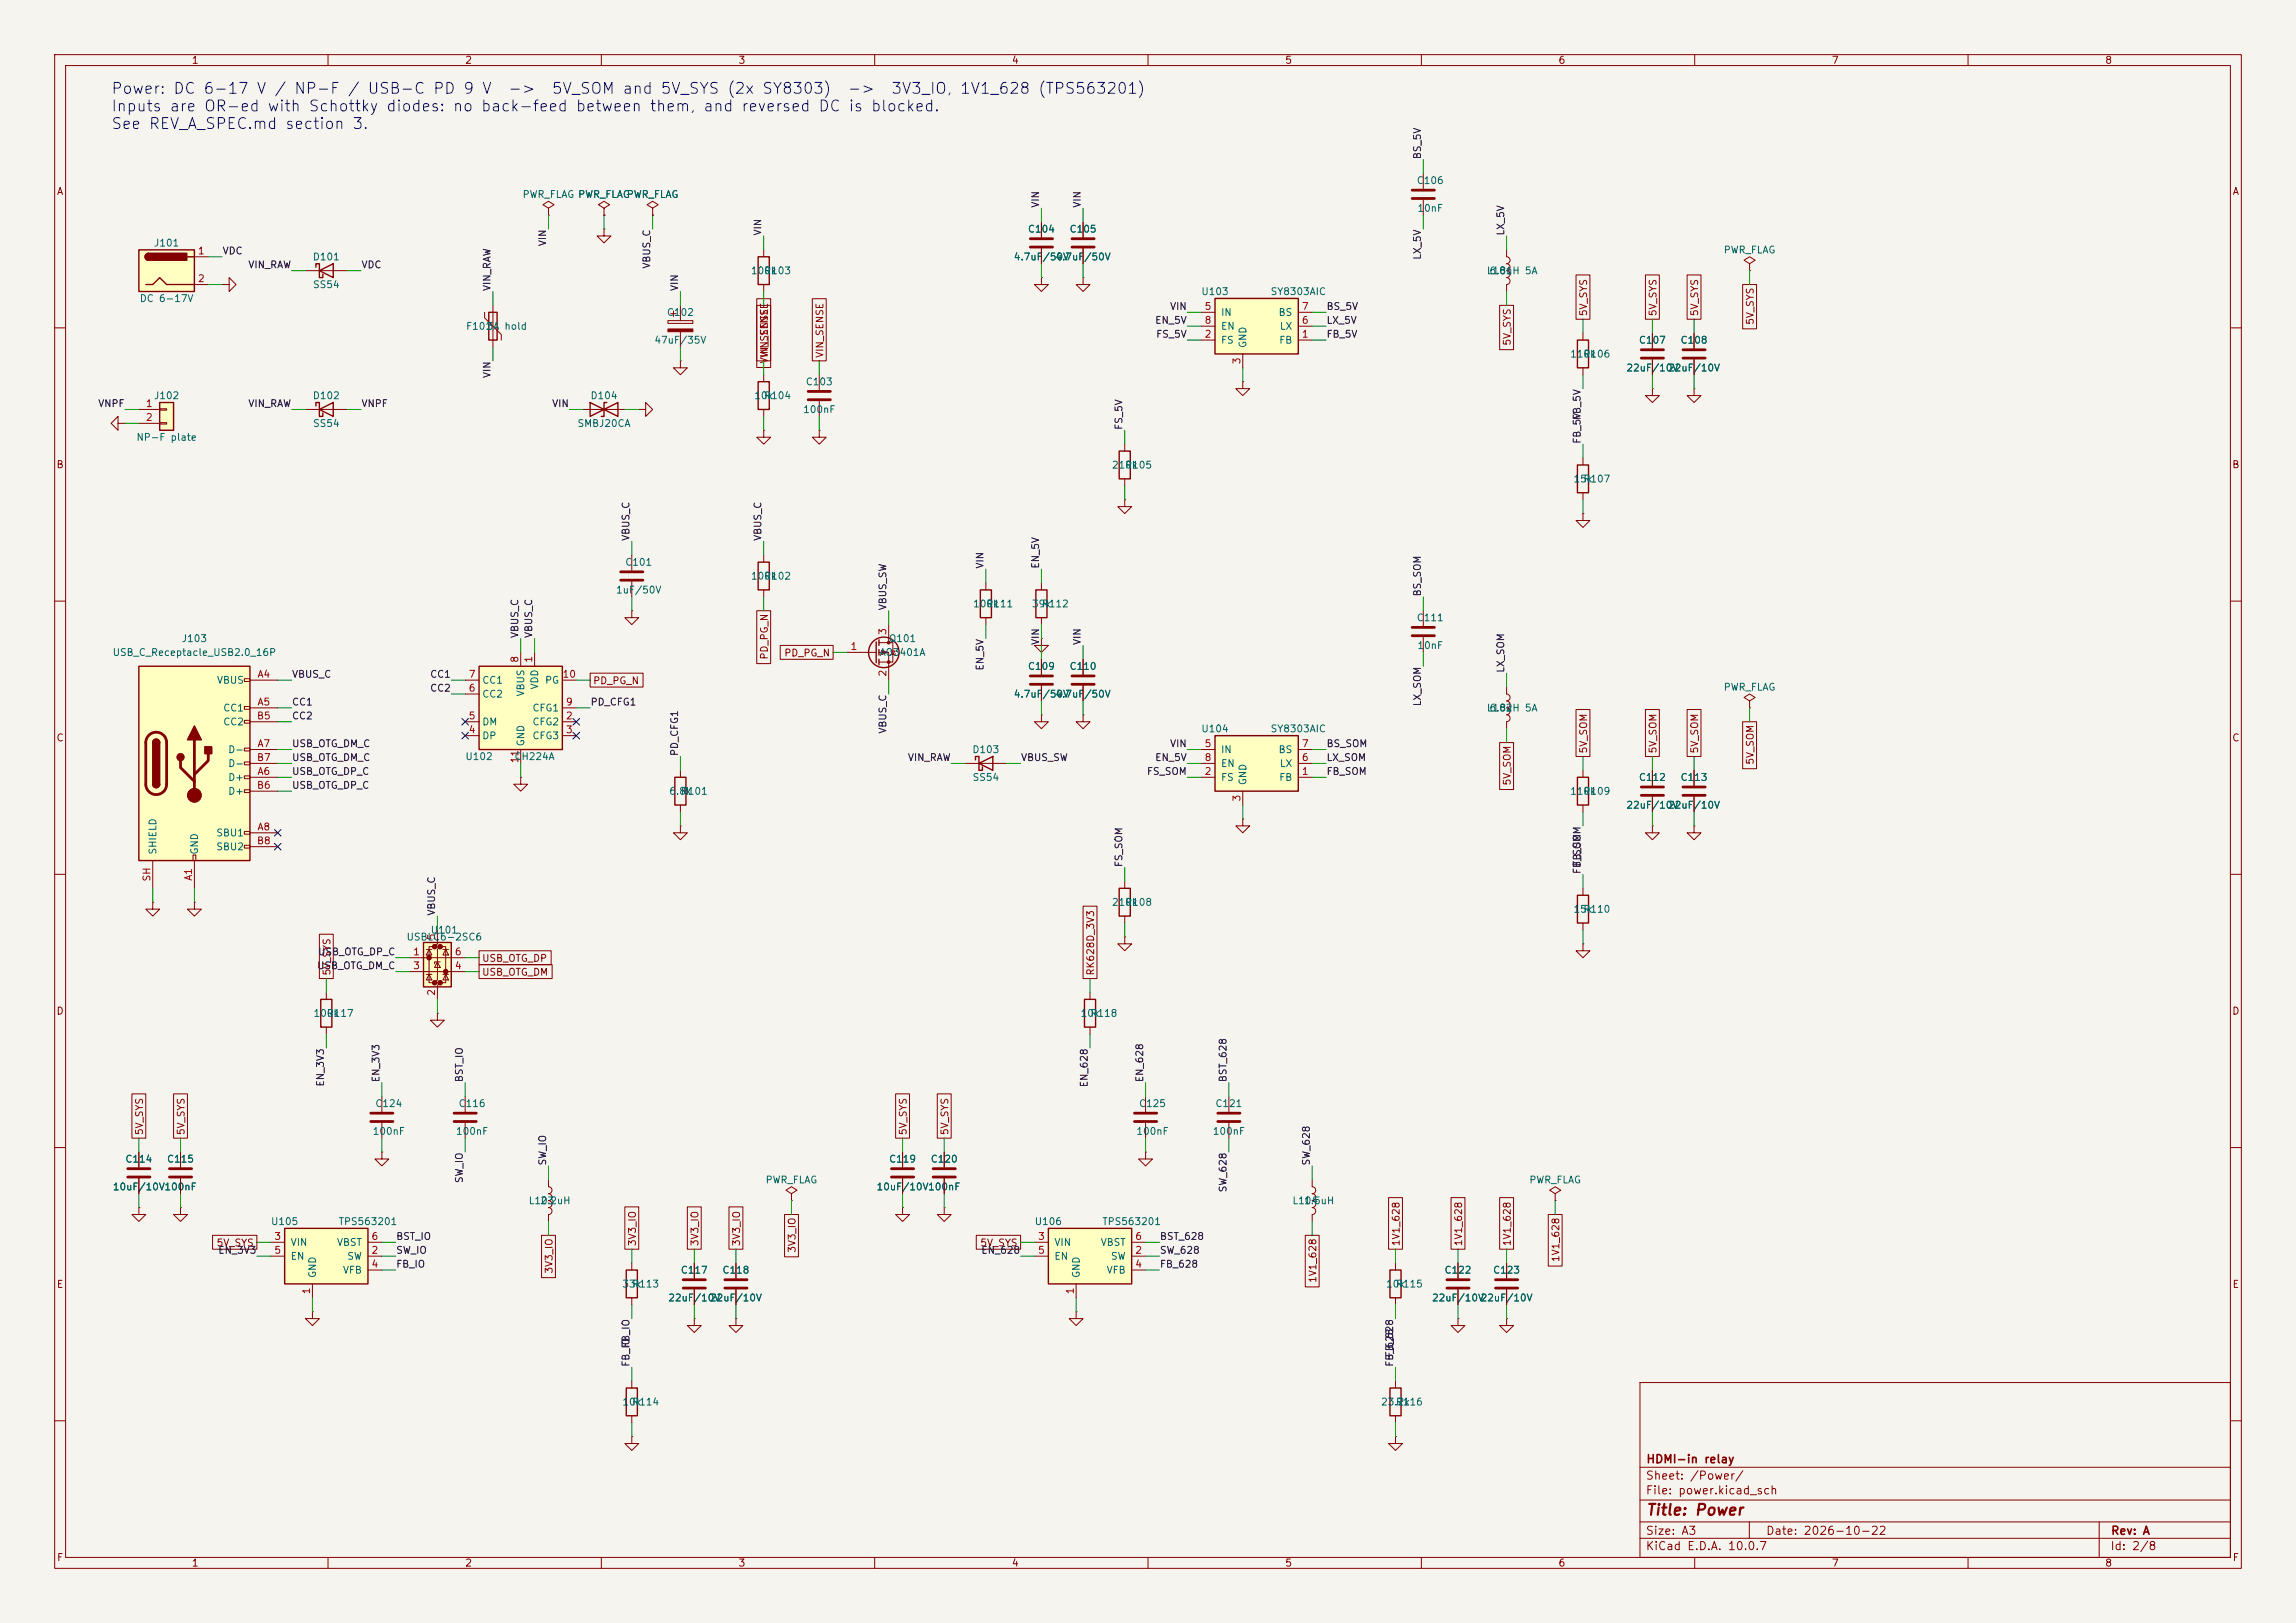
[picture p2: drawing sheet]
<svg xmlns="http://www.w3.org/2000/svg" width="420mm" height="297mm" viewBox="0 0 420 297" stroke-linecap="round" stroke-linejoin="round" font-family="sans-serif">
<defs><g id="words">
<g font-size="2" fill="#0000c2">
<text x="20.2" y="17.7">Power: DC 6-17 V / NP-F / USB-C PD 9 V</text>
<text x="92.8" y="17.7">-&gt;</text>
<text x="100.8" y="17.7">5V_SOM and 5V_SYS (2x SY8303)</text>
<text x="154.9" y="17.7">-&gt;</text>
<text x="162.9" y="17.7">3V3_IO, 1V1_628 (TPS563201)</text>
<text x="20.2" y="20.9">Inputs are OR-ed with Schottky diodes: no back-feed between them, and reversed DC is blocked.</text>
<text x="20.2" y="24.1">See REV_A_SPEC.md section 3.</text>
</g>
<text font-size="2" fill="#840000" x="301" y="277.8">Title: Power</text>
<g font-size="1.5" fill="#840000">
<text x="301" y="268.1">HDMI-in relay</text>
<text x="300.9" y="273.8">File: power.kicad_sch</text>
<text x="300.9" y="271.1">Sheet: /Power/</text>
<text x="300.9" y="281.2">Size: A3</text>
<text x="322.9" y="281.2">Date: 2026-10-22</text>
<text x="386" y="281.2">Rev: A</text>
<text x="300.9" y="284">KiCad E.D.A. 10.0.7</text>
<text x="385.9" y="284">Id: 2/8</text>
</g>
<g font-size="1.3" fill="#840000">
<text x="35" y="12">1</text>
<text x="85" y="12">2</text>
<text x="135" y="12">3</text>
<text x="185" y="12">4</text>
<text x="235" y="12">5</text>
<text x="285" y="12">6</text>
<text x="335" y="12">7</text>
<text x="385" y="12">8</text>
<text x="10.3" y="36">A</text>
<text x="408.3" y="36">A</text>
<text x="290.6" y="58" transform="rotate(-90 290.6 58)">5V_SYS</text>
<text x="303.3" y="58" transform="rotate(-90 303.3 58)">5V_SYS</text>
<text x="310.9" y="58" transform="rotate(-90 310.9 58)">5V_SYS</text>
<text x="321.1" y="59.5" transform="rotate(-90 321.1 59.5)">5V_SYS</text>
<text x="150.9" y="65.6" transform="rotate(-90 150.9 65.6)">VIN_SENSE</text>
<text x="276.6" y="63.4" transform="rotate(-90 276.6 63.4)">5V_SYS</text>
<text x="140.8" y="66.6" transform="rotate(-90 140.8 66.6)">VIN_SENSE</text>
<text x="10.2" y="86">B</text>
<text x="408.2" y="86">B</text>
<text x="108.4" y="125.5">PD_PG_N</text>
<text x="140.8" y="120.8" transform="rotate(-90 140.8 120.8)">PD_PG_N</text>
<text x="143.4" y="120.4">PD_PG_N</text>
<text x="10.2" y="136">C</text>
<text x="290.6" y="138" transform="rotate(-90 290.6 138)">5V_SOM</text>
<text x="303.3" y="138" transform="rotate(-90 303.3 138)">5V_SOM</text>
<text x="310.9" y="138" transform="rotate(-90 310.9 138)">5V_SOM</text>
<text x="408.2" y="136">C</text>
<text x="276.6" y="143.9" transform="rotate(-90 276.6 143.9)">5V_SOM</text>
<text x="321.1" y="140" transform="rotate(-90 321.1 140)">5V_SOM</text>
<text x="60.7" y="178.6" transform="rotate(-90 60.7 178.6)">5V_SYS</text>
<text x="88.1" y="176.3">USB_OTG_DP</text>
<text x="88.1" y="178.9">USB_OTG_DM</text>
<text x="200.4" y="178.6" transform="rotate(-90 200.4 178.6)">RK628D_3V3</text>
<text x="10.2" y="186">D</text>
<text x="408.2" y="186">D</text>
<text x="26.5" y="207.8" transform="rotate(-90 26.5 207.8)">5V_SYS</text>
<text x="34.1" y="207.8" transform="rotate(-90 34.1 207.8)">5V_SYS</text>
<text x="166.2" y="207.8" transform="rotate(-90 166.2 207.8)">5V_SYS</text>
<text x="173.8" y="207.8" transform="rotate(-90 173.8 207.8)">5V_SYS</text>
<text x="39.5" y="228.4">5V_SYS</text>
<text x="101.4" y="233.2" transform="rotate(-90 101.4 233.2)">3V3_IO</text>
<text x="116.6" y="228.2" transform="rotate(-90 116.6 228.2)">3V3_IO</text>
<text x="128.1" y="228.2" transform="rotate(-90 128.1 228.2)">3V3_IO</text>
<text x="135.7" y="228.2" transform="rotate(-90 135.7 228.2)">3V3_IO</text>
<text x="145.8" y="229.4" transform="rotate(-90 145.8 229.4)">3V3_IO</text>
<text x="179.2" y="228.4">5V_SYS</text>
<text x="256.3" y="228.2" transform="rotate(-90 256.3 228.2)">1V1_628</text>
<text x="267.8" y="228.2" transform="rotate(-90 267.8 228.2)">1V1_628</text>
<text x="276.6" y="228.2" transform="rotate(-90 276.6 228.2)">1V1_628</text>
<text x="285.5" y="231.1" transform="rotate(-90 285.5 231.1)">1V1_628</text>
<text x="10.3" y="236">E</text>
<text x="241.1" y="234.9" transform="rotate(-90 241.1 234.9)">1V1_628</text>
<text x="408.3" y="236">E</text>
<text x="10.3" y="286">F</text>
<text x="35" y="287">1</text>
<text x="85" y="287">2</text>
<text x="135" y="287">3</text>
<text x="185" y="287">4</text>
<text x="235" y="287">5</text>
<text x="285" y="287">6</text>
<text x="335" y="287">7</text>
<text x="385" y="287">8</text>
<text x="408.3" y="286">F</text>
</g>
<g font-size="1.3" fill="#0f0f0f">
<text x="260.2" y="29.2" transform="rotate(-90 260.2 29.2)">BS_5V</text>
<text x="190.4" y="38.1" transform="rotate(-90 190.4 38.1)">VIN</text>
<text x="198" y="38.1" transform="rotate(-90 198 38.1)">VIN</text>
<text x="40.6" y="46.9">VDC</text>
<text x="100.2" y="45.2" transform="rotate(-90 100.2 45.2)">VIN</text>
<text x="139.6" y="43.2" transform="rotate(-90 139.6 43.2)">VIN</text>
<text x="260.2" y="47.6" transform="rotate(-90 260.2 47.6)">LX_5V</text>
<text x="275.5" y="43.2" transform="rotate(-90 275.5 43.2)">LX_5V</text>
<text x="45.3" y="49.4">VIN_RAW</text>
<text x="66" y="49.4">VDC</text>
<text x="90" y="53.4" transform="rotate(-90 90 53.4)">VIN_RAW</text>
<text x="119.3" y="49.3" transform="rotate(-90 119.3 49.3)">VBUS_C</text>
<text x="124.3" y="53.4" transform="rotate(-90 124.3 53.4)">VIN</text>
<text x="211.2" y="59.6">EN_5V</text>
<text x="213.9" y="57">VIN</text>
<text x="242.5" y="59.6">LX_5V</text>
<text x="242.5" y="57">BS_5V</text>
<text x="211.4" y="62.1">FS_5V</text>
<text x="242.5" y="62.1">FB_5V</text>
<text x="90" y="69.3" transform="rotate(-90 90 69.3)">VIN</text>
<text x="17.9" y="74.8">VNPF</text>
<text x="45.3" y="74.8">VIN_RAW</text>
<text x="66" y="74.8">VNPF</text>
<text x="100.9" y="74.8">VIN</text>
<text x="289.4" y="77" transform="rotate(-90 289.4 77)">FB_5V</text>
<text x="205.6" y="78.8" transform="rotate(-90 205.6 78.8)">FS_5V</text>
<text x="115.4" y="99.1" transform="rotate(-90 115.4 99.1)">VBUS_C</text>
<text x="139.6" y="99.1" transform="rotate(-90 139.6 99.1)">VBUS_C</text>
<text x="180.2" y="104.2" transform="rotate(-90 180.2 104.2)">VIN</text>
<text x="190.4" y="104.2" transform="rotate(-90 190.4 104.2)">EN_5V</text>
<text x="162.4" y="111.8" transform="rotate(-90 162.4 111.8)">VBUS_SW</text>
<text x="260.2" y="109.2" transform="rotate(-90 260.2 109.2)">BS_SOM</text>
<text x="95.1" y="116.9" transform="rotate(-90 95.1 116.9)">VBUS_C</text>
<text x="97.7" y="116.9" transform="rotate(-90 97.7 116.9)">VBUS_C</text>
<text x="190.4" y="118.1" transform="rotate(-90 190.4 118.1)">VIN</text>
<text x="198" y="118.1" transform="rotate(-90 198 118.1)">VIN</text>
<text x="53.3" y="124.3">VBUS_C</text>
<text x="78.6" y="124.3">CC1</text>
<text x="180.2" y="122.8" transform="rotate(-90 180.2 122.8)">EN_5V</text>
<text x="275.5" y="123.2" transform="rotate(-90 275.5 123.2)">LX_SOM</text>
<text x="53.3" y="132">CC2</text>
<text x="53.3" y="129.4">CC1</text>
<text x="78.6" y="126.9">CC2</text>
<text x="107.9" y="129.4">PD_CFG1</text>
<text x="260.2" y="129.3" transform="rotate(-90 260.2 129.3)">LX_SOM</text>
<text x="53.3" y="137">USB_OTG_DM_C</text>
<text x="162.4" y="134.4" transform="rotate(-90 162.4 134.4)">VBUS_C</text>
<text x="213.9" y="137">VIN</text>
<text x="242.5" y="137">BS_SOM</text>
<text x="53.3" y="139.6">USB_OTG_DM_C</text>
<text x="53.3" y="142.1">USB_OTG_DP_C</text>
<text x="124.3" y="138.5" transform="rotate(-90 124.3 138.5)">PD_CFG1</text>
<text x="166" y="139.6">VIN_RAW</text>
<text x="186.7" y="139.6">VBUS_SW</text>
<text x="209.7" y="142.1">FS_SOM</text>
<text x="211.2" y="139.6">EN_5V</text>
<text x="242.5" y="139.6">LX_SOM</text>
<text x="242.5" y="142.1">FB_SOM</text>
<text x="53.3" y="144.7">USB_OTG_DP_C</text>
<text x="205.6" y="158.8" transform="rotate(-90 205.6 158.8)">FS_SOM</text>
<text x="289.4" y="158.7" transform="rotate(-90 289.4 158.7)">FB_SOM</text>
<text x="79.9" y="167.7" transform="rotate(-90 79.9 167.7)">VBUS_C</text>
<text x="57.9" y="177.7">USB_OTG_DM_C</text>
<text x="58.1" y="175.1">USB_OTG_DP_C</text>
<text x="59.6" y="199" transform="rotate(-90 59.6 199)">EN_3V3</text>
<text x="69.7" y="198.1" transform="rotate(-90 69.7 198.1)">EN_3V3</text>
<text x="85" y="198.1" transform="rotate(-90 85 198.1)">BST_IO</text>
<text x="199.3" y="199.1" transform="rotate(-90 199.3 199.1)">EN_628</text>
<text x="209.4" y="198.1" transform="rotate(-90 209.4 198.1)">EN_628</text>
<text x="224.7" y="198.1" transform="rotate(-90 224.7 198.1)">BST_628</text>
<text x="100.2" y="213.4" transform="rotate(-90 100.2 213.4)">SW_IO</text>
<text x="239.9" y="213.4" transform="rotate(-90 239.9 213.4)">SW_628</text>
<text x="85" y="216.6" transform="rotate(-90 85 216.6)">SW_IO</text>
<text x="224.7" y="218.3" transform="rotate(-90 224.7 218.3)">SW_628</text>
<text x="72.4" y="227.2">BST_IO</text>
<text x="212.1" y="227.2">BST_628</text>
<text x="39.8" y="229.7">EN_3V3</text>
<text x="72.4" y="232.3">FB_IO</text>
<text x="72.4" y="229.7">SW_IO</text>
<text x="179.4" y="229.7">EN_628</text>
<text x="212.1" y="229.7">SW_628</text>
<text x="212.1" y="232.3">FB_628</text>
<text x="115.4" y="246.8" transform="rotate(-90 115.4 246.8)">FB_IO</text>
<text x="255.1" y="250.2" transform="rotate(-90 255.1 250.2)">FB_628</text>
<text x="255.1" y="248.5" transform="rotate(-90 255.1 248.5)">FB_628</text>
</g>
<g font-size="1.3" fill="#006464">
<text x="259" y="34">C106</text>
<text x="95.5" y="36.5">PWR_FLAG PWR_FLAG</text>
<text x="105.6" y="36.5">PWR_FLAG</text>
<text x="114.5" y="36.5">PWR_FLAG</text>
<text x="259.2" y="39.1">10nF</text>
<text x="28.1" y="45.4">J101</text>
<text x="57.1" y="48">D101</text>
<text x="185.3" y="48">4.7uF/50V</text>
<text x="187.9" y="42.9">C104</text>
<text x="192.9" y="48">4.7uF/50V</text>
<text x="195.5" y="42.9">C105</text>
<text x="315.2" y="46.7">PWR_FLAG</text>
<text x="57.1" y="53">SS54</text>
<text x="137.2" y="50.5">100k</text>
<text x="139.7" y="50.5">R103</text>
<text x="271.9" y="50.5">L101</text>
<text x="272.3" y="50.5">6.8uH 5A</text>
<text x="25.5" y="55.6">DC 6-17V</text>
<text x="121.9" y="58.1">C102</text>
<text x="219.6" y="54.3">U103</text>
<text x="223.2" y="58.1">IN</text>
<text x="232.3" y="54.3">SY8303AIC</text>
<text x="233.8" y="58.1">BS</text>
<text x="85.1" y="60.7">F101</text>
<text x="88.9" y="60.7">3A hold</text>
<text x="119.6" y="63.2">47uF/35V</text>
<text x="223.2" y="63.2">FS</text>
<text x="223.2" y="60.7">EN</text>
<text x="228.3" y="63.8" transform="rotate(-90 228.3 63.8)">GND</text>
<text x="233.9" y="63.2">FB</text>
<text x="234" y="60.7">LX</text>
<text x="287.1" y="65.7">110k</text>
<text x="289.5" y="65.7">R106</text>
<text x="299.7" y="63.2">C107</text>
<text x="307.3" y="63.2">C108</text>
<text x="147.3" y="70.8">C103</text>
<text x="297.4" y="68.3">22uF/10V</text>
<text x="305" y="68.3">22uF/10V</text>
<text x="28.1" y="73.4">J102</text>
<text x="57.1" y="73.4">D102</text>
<text x="107.9" y="73.4">D104</text>
<text x="137.8" y="73.4">10k</text>
<text x="139.7" y="73.4">R104</text>
<text x="146.8" y="75.9">100nF</text>
<text x="24.8" y="81">NP-F plate</text>
<text x="57.1" y="78.4">SS54</text>
<text x="105.5" y="78.4">SMBJ20CA</text>
<text x="203.3" y="86.1">210k</text>
<text x="205.7" y="86.1">R105</text>
<text x="287.7" y="88.6">15k</text>
<text x="289.5" y="88.6">R107</text>
<text x="114.3" y="103.8">C101</text>
<text x="137.2" y="106.4">100k</text>
<text x="139.7" y="106.4">R102</text>
<text x="112.6" y="108.9">1uF/50V</text>
<text x="177.9" y="111.5">100k</text>
<text x="180.3" y="111.5">R111</text>
<text x="188.6" y="111.5">39k</text>
<text x="190.5" y="111.5">R112</text>
<text x="259" y="114">C111</text>
<text x="33.1" y="117.8">J103</text>
<text x="162.5" y="117.8">Q101</text>
<text x="259.2" y="119.1">10nF</text>
<text x="20.5" y="120.3">USB_C_Receptacle_USB2.0_16P</text>
<text x="39.6" y="125.4">VBUS</text>
<text x="88.1" y="125.4">CC1</text>
<text x="99.6" y="125.4">PG</text>
<text x="160.8" y="120.3">AO3401A</text>
<text x="187.9" y="122.9">C109</text>
<text x="195.5" y="122.9">C110</text>
<text x="40.7" y="130.5">CC1</text>
<text x="88.1" y="128">CC2</text>
<text x="96.2" y="127.6" transform="rotate(-90 96.2 127.6)">VBUS</text>
<text x="97.3" y="130.5">CFG1</text>
<text x="98.8" y="126.3" transform="rotate(-90 98.8 126.3)">VDD</text>
<text x="185.3" y="128">4.7uF/50V</text>
<text x="192.9" y="128">4.7uF/50V</text>
<text x="271.9" y="130.5">L102</text>
<text x="272.3" y="130.5">6.8uH 5A</text>
<text x="315.2" y="126.7">PWR_FLAG</text>
<text x="40.7" y="133">CC2</text>
<text x="88.1" y="135.6">DP</text>
<text x="88.1" y="133">DM</text>
<text x="96.2" y="136.7" transform="rotate(-90 96.2 136.7)">GND</text>
<text x="97.3" y="133">CFG2</text>
<text x="97.3" y="135.6">CFG3</text>
<text x="219.6" y="134.3">U104</text>
<text x="232.3" y="134.3">SY8303AIC</text>
<text x="41.6" y="143.2">D+</text>
<text x="41.6" y="138.1">D-</text>
<text x="41.6" y="140.7">D-</text>
<text x="85" y="139.4">U102</text>
<text x="94" y="139.4">CH224A</text>
<text x="177.8" y="138.1">D103</text>
<text x="177.8" y="143.2">SS54</text>
<text x="223.2" y="143.2">FS</text>
<text x="223.2" y="138.1">IN</text>
<text x="223.2" y="140.7">EN</text>
<text x="228.3" y="143.8" transform="rotate(-90 228.3 143.8)">GND</text>
<text x="233.8" y="138.1">BS</text>
<text x="233.9" y="143.2">FB</text>
<text x="234" y="140.7">LX</text>
<text x="299.7" y="143.2">C112</text>
<text x="307.3" y="143.2">C113</text>
<text x="41.6" y="145.7">D+</text>
<text x="122.3" y="145.7">6.8k</text>
<text x="124.4" y="145.7">R101</text>
<text x="287.1" y="145.7">110k</text>
<text x="289.5" y="145.7">R109</text>
<text x="297.4" y="148.3">22uF/10V</text>
<text x="305" y="148.3">22uF/10V</text>
<text x="39.5" y="153.4">SBU1</text>
<text x="39.5" y="155.9">SBU2</text>
<text x="28.9" y="156.5" transform="rotate(-90 28.9 156.5)">SHIELD</text>
<text x="36.5" y="156.5" transform="rotate(-90 36.5 156.5)">GND</text>
<text x="203.3" y="166.1">210k</text>
<text x="205.7" y="166.1">R108</text>
<text x="287.7" y="167.3">15k</text>
<text x="289.5" y="167.3">R110</text>
<text x="74.3" y="172.4">USBLC6-2SC6</text>
<text x="78.7" y="171.1">U101</text>
<text x="57.2" y="186.4">100k</text>
<text x="59.7" y="186.4">R117</text>
<text x="197.5" y="186.4">10k</text>
<text x="199.4" y="186.4">R118</text>
<text x="68.5" y="202.9">C124</text>
<text x="83.8" y="202.9">C116</text>
<text x="208.2" y="202.9">C125</text>
<text x="222.2" y="202.9">C121</text>
<text x="68.1" y="208">100nF</text>
<text x="83.3" y="208">100nF</text>
<text x="207.8" y="208">100nF</text>
<text x="221.7" y="208">100nF</text>
<text x="22.8" y="213.1">C114</text>
<text x="30.4" y="213.1">C115</text>
<text x="162.5" y="213.1">C119</text>
<text x="170.1" y="213.1">C120</text>
<text x="20.5" y="218.1">10uF/10V100nF</text>
<text x="96.6" y="220.7">L103</text>
<text x="98.7" y="220.7">2.2uH</text>
<text x="139.9" y="216.9">PWR_FLAG</text>
<text x="160.2" y="218.1">10uF/10V100nF</text>
<text x="236.3" y="220.7">L104</text>
<text x="238.4" y="220.7">1.5uH</text>
<text x="279.6" y="216.9">PWR_FLAG</text>
<text x="49.5" y="224.5">U105</text>
<text x="61.8" y="224.5">TPS563201</text>
<text x="189.2" y="224.5">U106</text>
<text x="201.5" y="224.5">TPS563201</text>
<text x="53.1" y="228.3">VIN</text>
<text x="53.1" y="230.8">EN</text>
<text x="58.1" y="234" transform="rotate(-90 58.1 234)">GND</text>
<text x="61.5" y="228.3">VBST</text>
<text x="62.6" y="233.4">VFB</text>
<text x="63.4" y="230.8">SW</text>
<text x="124.4" y="233.4">C117</text>
<text x="132" y="233.4">C118</text>
<text x="192.8" y="228.3">VIN</text>
<text x="192.8" y="230.8">EN</text>
<text x="197.8" y="234" transform="rotate(-90 197.8 234)">GND</text>
<text x="201.2" y="228.3">VBST</text>
<text x="202.3" y="233.4">VFB</text>
<text x="203.1" y="230.8">SW</text>
<text x="264.1" y="233.4">C122</text>
<text x="273" y="233.4">C123</text>
<text x="113.7" y="235.9">33k</text>
<text x="115.5" y="235.9">R113</text>
<text x="122.1" y="238.5">22uF/10V</text>
<text x="129.7" y="238.5">22uF/10V</text>
<text x="253.4" y="235.9">10k</text>
<text x="255.2" y="235.9">R115</text>
<text x="261.8" y="238.5">22uF/10V</text>
<text x="270.7" y="238.5">22uF/10V</text>
<text x="113.7" y="257.5">10k</text>
<text x="115.5" y="257.5">R114</text>
<text x="252.5" y="257.5">23.2k</text>
<text x="255.2" y="257.5">R116</text>
</g>
<g font-size="1.3" fill="#a90000">
<text x="36.1" y="46.9">1</text>
<text x="36.1" y="51.9">2</text>
<text x="220.2" y="57">5</text>
<text x="220.2" y="59.6">8</text>
<text x="238" y="59.6">6</text>
<text x="238" y="57">7</text>
<text x="220.2" y="62.1">2</text>
<text x="238" y="62.1">1</text>
<text x="227.2" y="66.8" transform="rotate(-90 227.2 66.8)">3</text>
<text x="26.6" y="74.8">1</text>
<text x="26.6" y="77.3">2</text>
<text x="155.5" y="119.2">1</text>
<text x="162.4" y="116.3" transform="rotate(-90 162.4 116.3)">3</text>
<text x="47" y="124.3">A4</text>
<text x="85.6" y="124.3">7</text>
<text x="95.1" y="121.4" transform="rotate(-90 95.1 121.4)">8</text>
<text x="97.7" y="121.4" transform="rotate(-90 97.7 121.4)">1</text>
<text x="102.8" y="124.3">10</text>
<text x="162.4" y="123.9" transform="rotate(-90 162.4 123.9)">2</text>
<text x="46.9" y="131.9">B5</text>
<text x="47" y="129.4">A5</text>
<text x="85.6" y="131.9">5</text>
<text x="85.6" y="126.9">6</text>
<text x="103.4" y="131.9">2</text>
<text x="103.4" y="129.4">9</text>
<text x="47" y="137">A7</text>
<text x="85.6" y="134.5">4</text>
<text x="103.4" y="134.5">3</text>
<text x="220.2" y="137">5</text>
<text x="238" y="137">7</text>
<text x="46.9" y="139.6">B7</text>
<text x="47" y="142.1">A6</text>
<text x="95.1" y="139.8" transform="rotate(-90 95.1 139.8)">11</text>
<text x="220.2" y="142.1">2</text>
<text x="220.2" y="139.6">8</text>
<text x="238" y="142.1">1</text>
<text x="238" y="139.6">6</text>
<text x="46.9" y="144.6">B6</text>
<text x="227.2" y="146.8" transform="rotate(-90 227.2 146.8)">3</text>
<text x="46.9" y="154.8">B8</text>
<text x="47" y="152.3">A8</text>
<text x="27.8" y="161.4" transform="rotate(-90 27.8 161.4)">SH</text>
<text x="35.4" y="161.3" transform="rotate(-90 35.4 161.3)">A1</text>
<text x="79.9" y="172.2" transform="rotate(-90 79.9 172.2)">5</text>
<text x="75.5" y="175.1">1</text>
<text x="75.5" y="177.7">3</text>
<text x="83.1" y="177.7">4</text>
<text x="83.1" y="175.1">6</text>
<text x="79.9" y="182.3" transform="rotate(-90 79.9 182.3)">2</text>
<text x="50.1" y="227.2">3</text>
<text x="67.8" y="227.2">6</text>
<text x="189.8" y="227.2">3</text>
<text x="207.5" y="227.2">6</text>
<text x="50.1" y="229.7">5</text>
<text x="67.8" y="229.7">2</text>
<text x="67.8" y="232.3">4</text>
<text x="189.8" y="229.7">5</text>
<text x="207.5" y="229.7">2</text>
<text x="207.5" y="232.3">4</text>
<text x="57" y="237" transform="rotate(-90 57 237)">1</text>
<text x="196.7" y="237" transform="rotate(-90 196.7 237)">1</text>
</g>
</g></defs>
<path d="M0 0h420v297h-420z" fill="#f5f4ef" stroke="#f5f4ef" stroke-width=".18"/>
<g fill="none" stroke="#840000" stroke-width=".18">
<path d="M10 10h400v277h-400zM12 12h396v273h-396zM60 10v2M110 10v2M160 10v2M210 10v2M260 10v2M310 10v2M360 10v2M320 48.3l1.1-.7-1.1-.6-1 .6 1 .7v1.2M320 49.5h.1M10 60h2"/>
<path d="M408 60h2M10 110h2M260.3 111.8v2.8M260.3 116.6v2.8M408 110h2M275.6 125.7v1.3a.63 .63 0 0 1 .6 .6 .63 .63 0 0 1-.6 .7 .64 .64 0 0 1 .6 .6 .64 .64 0 0 1-.6 .6M275.6 129.5a.63 .63 0 0 1 .6 .7 .63 .63 0 0 1-.6 .6 .64 .64 0 0 1 .6 .6 .64 .64 0 0 1-.6 .7v1.3M10 160h2M408 160h2M10 210h2M408 210h2M266.7 241.3v1.3h1.3l-1.3 1.2-1.3-1.2h1.3"/>
<path d="M266.7 241.3h.1M300 253h108v32h-108zM10 260h2M300 278.5h108M300 274.5h108M300 268.5h108M320 278.5v3M384 278.5v6.5M408 260h2M60 285v2M110 285v2M160 285v2"/>
<path d="M210 285v2M260 285v2M300 281.5h108M310 285v2M360 285v2"/>
</g>
<path d="M258.3 114.8h4.1M258.3 116.3h4.1" fill="none" stroke="#840000" stroke-width=".51"/>
<path d="M25.4 121.9h20.3v35.6h-20.3z" fill="#ffffc2"/>
<g fill="none" stroke="#840000" stroke-width=".18">
<path d="M115.6 111.8v1.2h1.2l-1.2 1.3-1.3-1.3h1.3M115.6 111.8h.1M44.7 124.2h1v.5h-1zM44.7 129.3h1v.5h-1zM44.7 131.8h1v.5h-1zM44.7 136.9h1v.5h-1zM44.7 139.4h1v.6h-1zM45.7 124.5h5.1M45.7 129.5h5.1M45.7 137.2h5.1M45.7 132.1h5.1M45.7 139.7h5.1"/>
<path d="M27.9 157.5v5.1M35.3 156.5h.5v1h-.5zM35.6 157.5v5.1M44.7 142h1v.5h-1zM44.7 144.5h1v.5h-1zM44.7 152.1h1v.6h-1zM44.7 154.7h1v.5h-1zM45.7 142.2h5.1M45.7 152.4h5.1M45.7 144.8h5.1M45.7 154.9h5.1M35.6 165.1v1.3h1.2l-1.2 1.2-1.3-1.2h1.3"/>
<path d="M35.6 165.1h.1"/>
</g>
<path d="M25.4 121.9h20.3v35.6h-20.3zM27.9 135.9a.64 .64 0 0 1 .7-.6 .64 .64 0 0 1 .6 .6M27.9 143.5a.64 .64 0 0 0 .7 .6 .64 .64 0 0 0 .6-.6" fill="none" stroke="#840000" stroke-width=".25"/>
<path d="M27.2 134.6a1.9 1.9 0 0 1 2.1-.5 1.9 1.9 0 0 1 1.2 1.8v7.6a1.91 1.91 0 0 1-1.9 1.9 1.91 1.91 0 0 1-1.9-1.9v-7.8l.1-.6zM33 139.2v1.3l2.6 2.5M35.6 135.4v10.1M38.1 137.9v1.3l-2.5 2.5" fill="none" stroke="#840000" stroke-width=".51"/>
<g fill="#840000" stroke="#840000" stroke-width=".25">
<path d="M27.9 135.9h1.3v7.6h-1.3z"/>
<path d="M28.1 135.4a.64 .64 0 0 1 .7-.1 .64 .64 0 0 1 .4 .6h-1.3z"/>
<path d="M27.9 143.5h1.3a.64 .64 0 0 1-.6 .6 .64 .64 0 0 1-.7-.6z"/>
<path d="M35.6 132.8l1.2 2.6h-2.5z"/>
<path d="M37.5 136.7h1.2v1.2h-1.2z"/>
<circle cx="33" cy="138.6" r=".63"/>
</g>
<circle cx="35.6" cy="145.5" r="1.27" fill="#840000" stroke="#840000" stroke-width=".18"/>
<path d="M87.6 121.9h15.3v15.3h-15.3z" fill="#ffffc2"/>
<path d="M87.6 121.9h15.3v15.3h-15.3z" fill="none" stroke="#840000" stroke-width=".25"/>
<g fill="none" stroke="#840000" stroke-width=".18">
<path d="M95.2 119.4v2.5M97.8 119.4v2.5M115.6 101.6v2.8M115.6 106.4v2.8M85.1 132.1h2.5M85.1 134.6h2.5M85.1 127h2.5M85.1 124.5h2.5M95.2 137.2v2.5M102.9 132.1h2.5M102.9 134.6h2.5M102.9 124.5h2.5"/>
<path d="M102.9 129.5h2.5M190.5 120.7v2.7M190.5 125.5v2.8M95.2 142.2v1.3h1.3l-1.3 1.3-1.2-1.3h1.2M95.2 142.2h.1M27.9 165.1v1.3h1.3l-1.3 1.2-1.2-1.2h1.2M27.9 165.1h.1"/>
</g>
<path d="M113.5 104.6h4.1M113.5 106.2h4.1M188.5 123.7h4M188.5 125.2h4" fill="none" stroke="#840000" stroke-width=".51"/>
<path d="M77.5 172.5h5v8.1h-5z" fill="#ffffc2"/>
<g fill="#840000" stroke="#840000" stroke-width=".51">
<circle cx="78.5" cy="175.3" r=".25"/>
<circle cx="79.5" cy="173.2" r=".25"/>
<circle cx="79.5" cy="179.8" r=".25"/>
<circle cx="80.5" cy="173.2" r=".25"/>
<circle cx="80.5" cy="179.8" r=".25"/>
<circle cx="81.5" cy="177.8" r=".25"/>
</g>
<g fill="none" stroke="#840000" stroke-width=".18">
<path d="M40.6 52.1h1.3v-1.3l1.3 1.3-1.3 1.2v-1.2M40.6 52.1h.1M55.9 49.5h7.6M139.7 45.7v1.3M139.7 52.1v1.2M21.6 77.5v-1.3l-1.3 1.3 1.3 1.2v-1.2h1.3M22.9 77.5h.1M139.7 78.7v1.3h1.3l-1.3 1.3-1.3-1.3h1.3M139.7 78.7h.1M139.7 68.6v1.3M139.7 74.9v1.3M149.9 78.7v1.3h1.2l-1.2 1.3-1.3-1.3h1.3"/>
<path d="M149.9 78.7h.1M149.9 68.6v2.8M149.9 73.4v2.8M180.3 106.7v1.3M180.3 113v1.3M190.5 116.8v1.3h1.3l-1.3 1.3-1.3-1.3h1.3M190.5 116.8h.1M190.5 106.7v1.3M190.5 113v1.3M190.5 130.8v1.3h1.3l-1.3 1.3-1.3-1.3h1.3M190.5 130.8h.1M124.5 151.1v1.3h1.2l-1.2 1.3-1.3-1.3h1.3"/>
<path d="M124.5 151.1h.1M124.5 141v1.2M124.5 147.3v1.3M289.6 141v1.2M289.6 147.3v1.3M302.3 141v2.8M302.3 145.8v2.8M309.9 141v2.8M309.9 145.8v2.8M74.9 175.3h10.2M74.9 177.8h10.2M78 178.3h1"/>
<path d="M78 173.7h1M78.5 173.7l.5 1.1h-1zM78.5 178.3l.5 1h-1zM79.5 173.2h-1v6.6h1M80 170.2v2.5l-.5 .5h1l-.5 .5v5.6l-.5 .5h1l-.5 .5v2.6M80 176l.5 1h-1zM80.5 176h-1v.4M80.5 173.2h1v6.6h-1M81 178.3h1M81 173.7h1M81.5 173.7l.5 1.1h-1zM81.5 178.3l.5 1h-1z"/>
<path d="M289.6 172.7v1.3h1.2l-1.2 1.3-1.3-1.3h1.3M289.6 172.7h.1M289.6 162.6v1.2M289.6 168.9v1.3"/>
</g>
<path d="M57.8 48.9v-.6h.6v2.5h.7v-.6M58.4 49.5l2.6-1.2v2.5zM138.7 47h2v5.1h-2zM138.7 69.9h2v5h-2zM179.3 108h2.1v5h-2.1zM189.5 108h2v5h-2zM123.4 142.2h2.1v5.1h-2.1zM288.5 142.2h2.1v5.1h-2.1zM77.5 172.5h5v8.1h-5zM288.5 163.8h2.1v5.1h-2.1z" fill="none" stroke="#840000" stroke-width=".25"/>
<path d="M147.8 71.6h4.1M147.8 73.2h4.1M300.2 144h4.1M300.2 145.5h4.1M307.8 144h4.1M307.8 145.5h4.1" fill="none" stroke="#840000" stroke-width=".51"/>
<path d="M29.2 73.7h2.5v5h-2.5z" fill="#ffffc2"/>
<g fill="none" stroke="#840000" stroke-width=".25">
<path d="M89.4 57.2h1.5v5h-1.5zM29.2 73.7h2.5v5h-2.5zM57.8 74.3v-.6h.6v2.5h.7v-.6M58.4 74.9l2.6-1.2v2.5zM107.9 73.7v2.5l5.1-2.5v2.5zM111 73.7h-.5v2.5h-.5M204.7 82.6h2.1v5h-2.1zM138.7 102.9h2v5.1h-2zM160.3 117.5v3.8M160.8 117.1v1M160.8 118.9v1M160.8 120.7v1"/>
<path d="M178.4 139.1v-.7h.7v2.6h.6v-.7M179.1 139.7l2.5-1.3v2.6zM114.6 232.4h2v5.1h-2z"/>
<circle cx="161.7" cy="119.4" r="2.79"/>
</g>
<g fill="none" stroke="#840000" stroke-width=".18">
<path d="M100.3 38.1l1-.6-1-.7-1 .7 1 .6v1.3M100.3 39.4h.1M110.5 38.1l1-.6-1-.7-1 .7 1 .6v1.3M110.5 39.4h.1M119.4 38.1l1-.6-1-.7-1 .7 1 .6v1.3M119.4 39.4h.1M88.6 57.2v1l3.1 3v1M90.2 55.9v7.6M110.5 41.9v1.3h1.3l-1.3 1.3-1.3-1.3h1.3M110.5 41.9h.1M122.2 58.7h4.5v.5h-4.5zM122.7 57.4h1"/>
<path d="M123.2 56.9v1M124.5 55.9v2.8M190.5 50.8v1.3h1.3l-1.3 1.2-1.3-1.2h1.3M190.5 50.8h.1M190.5 40.6v2.8M190.5 45.5v2.8M25.4 74.9h3.8M25.4 77.5h3.8M29.2 74.8h1.3v.3h-1.3zM29.2 77.3h1.3v.3h-1.3zM55.9 74.9h7.6M106.7 74.9h7.6"/>
<path d="M116.8 74.9h1.3v-1.2l1.3 1.2-1.3 1.3v-1.3M116.8 74.9h.1M124.5 66v1.3h1.2l-1.2 1.3-1.3-1.3h1.3M124.5 66h.1M124.5 60.7v2.8M205.7 81.3v1.3M205.7 87.6v1.3M139.7 101.6v1.3M139.7 108v1.2M154.9 119.4h5.4M160.8 117.6h2.5v3.6h-2.5M160.8 119.4h1.8v5.1"/>
<path d="M162.6 114.3v3.3M162.9 119.1h.8l-.4 .7zM163.8 119.6l-.1 .2h-.8l-.1 .1M176.5 139.7h7.6M302.3 151.1v1.3h1.2l-1.2 1.3-1.3-1.3h1.3M302.3 151.1h.1M309.9 151.1v1.3h1.2l-1.2 1.3-1.3-1.3h1.3M309.9 151.1h.1M100.3 215.9v1.3a.64 .64 0 0 1 .7 .6 .64 .64 0 0 1-.7 .6 .64 .64 0 0 1 .7 .7 .64 .64 0 0 1-.7 .6M100.3 219.7a.64 .64 0 0 1 .7 .6 .64 .64 0 0 1-.7 .7 .64 .64 0 0 1 .7 .6 .64 .64 0 0 1-.7 .7v1.2M284.5 218.4l1-.6-1-.6-1 .6 1 .6v1.3M284.5 219.7h.1"/>
<path d="M115.6 231.1v1.3M115.6 237.5v1.3M127 231.1v2.8M127 236v2.8M127 241.3v1.3h1.3l-1.3 1.2-1.3-1.2h1.3M127 241.3h.1M134.6 241.3v1.3h1.3l-1.3 1.2-1.3-1.2h1.3M134.6 241.3h.1M115.6 262.9v1.3h1.2l-1.2 1.2-1.3-1.2h1.3M115.6 262.9h.1M255.3 262.9v1.3h1.2l-1.2 1.2-1.3-1.2h1.3M255.3 262.9h.1"/>
</g>
<g fill="#840000" stroke="#840000" stroke-width=".18">
<path d="M161.3 119l1 .4-1 .4z"/>
<path d="M122.2 60.2h4.5v.5h-4.5z"/>
<circle cx="162.6" cy="117.6" r=".25"/>
<circle cx="162.6" cy="121.2" r=".25"/>
</g>
<path d="M188.5 43.7h4M188.5 45.2h4M125 234.2h4M125 235.7h4" fill="none" stroke="#840000" stroke-width=".51"/>
<path d="M25.4 45.7h10.2v7.6h-10.2z" fill="#ffffc2"/>
<path d="M25.4 45.7h10.2v7.6h-10.2zM26.7 52.1h1.2l1.3-1.3 1.3 1.3h5.1M27.2 46.4a.64 .64 0 0 0-.7 .6 .64 .64 0 0 0 .7 .6M34.3 47h1.3M58.7 182.9h2v5.1h-2zM114.6 254h2v5.1h-2zM254.3 254h2v5.1h-2z" fill="none" stroke="#840000" stroke-width=".25"/>
<g fill="#840000" stroke="#840000" stroke-width=".25">
<path d="M26.7 46.5l.5-.1v1.2a.63 .63 0 0 1-.6-.4 .63 .63 0 0 1 .1-.7z"/>
<path d="M27.2 46.4h7v1.2h-7z"/>
</g>
<g fill="none" stroke="#840000" stroke-width=".18">
<path d="M35.6 47h2.5M35.6 52.1h2.5M227.3 69.9v1.2h1.3l-1.3 1.3-1.2-1.3h1.2M227.3 69.9h.1M205.7 91.4v1.3h1.3l-1.3 1.3-1.2-1.3h1.2M205.7 91.4h.1M59.7 181.6v1.3M59.7 188v1.2M69.8 210.8v1.3h1.3l-1.3 1.3-1.2-1.3h1.2M69.8 210.8h.1M69.8 200.7v2.8M69.8 205.5v2.8"/>
<path d="M85.1 200.7v2.8M85.1 205.5v2.8M144.8 218.4l1-.6-1-.6-1 .6 1 .6v1.3M144.8 219.7h.1M134.6 231.1v2.8M134.6 236v2.8M115.6 252.7v1.3M115.6 259.1v1.2M255.3 252.7v1.3M255.3 259.1v1.2"/>
</g>
<path d="M67.8 203.7h4.1M67.8 205.2h4.1M83.1 203.7h4M83.1 205.2h4M132.6 234.2h4.1M132.6 235.7h4.1" fill="none" stroke="#840000" stroke-width=".51"/>
<path d="M222.2 54.6h15.3v10.2h-15.3z" fill="#ffffc2"/>
<path d="M222.2 54.6h15.3v10.2h-15.3zM254.3 232.4h2v5.1h-2z" fill="none" stroke="#840000" stroke-width=".25"/>
<g fill="none" stroke="#840000" stroke-width=".18">
<path d="M198.1 50.8v1.3h1.3l-1.3 1.2-1.3-1.2h1.3M198.1 50.8h.1M198.1 40.6v2.8M198.1 45.5v2.8M219.7 57.2h2.5M219.7 59.7h2.5M237.5 57.2h2.5M237.5 59.7h2.5M219.7 62.2h2.5M227.3 64.8v2.5M237.5 62.2h2.5M320 128.3l1.1-.7-1.1-.6-1 .6 1 .7v1.2"/>
<path d="M320 129.5h.1M80 185.4v1.3h1.3l-1.3 1.3-1.3-1.3h1.3M80 185.4h.1M25.4 210.8v2.8M25.4 215.6v2.8M33 210.8v2.8M33 215.6v2.8M33 221v1.2h1.3l-1.3 1.3-1.3-1.3h1.3M33 221h.1M255.3 231.1v1.3M255.3 237.5v1.3M196.8 240v1.3h1.3l-1.3 1.3-1.2-1.3h1.2"/>
<path d="M196.8 240h.1"/>
</g>
<path d="M196.1 43.7h4.1M196.1 45.2h4.1M23.4 213.9h4M23.4 215.4h4M31 213.9h4.1M31 215.4h4.1" fill="none" stroke="#840000" stroke-width=".51"/>
<path d="M191.8 224.8h15.2v10.1h-15.2z" fill="#ffffc2"/>
<path d="M191.8 224.8h15.2v10.1h-15.2z" fill="none" stroke="#840000" stroke-width=".25"/>
<path d="M260.3 31.8v2.7M260.3 36.6v2.8M240 215.9v1.3a.64 .64 0 0 1 .7 .6 .64 .64 0 0 1-.7 .6 .64 .64 0 0 1 .7 .7 .64 .64 0 0 1-.7 .6M240 219.7a.64 .64 0 0 1 .7 .6 .64 .64 0 0 1-.7 .7 .64 .64 0 0 1 .7 .6 .64 .64 0 0 1-.7 .7v1.2M25.4 221v1.2h1.3l-1.3 1.3-1.3-1.3h1.3M25.4 221h.1M189.2 229.9h2.6M189.2 227.3h2.6M196.8 234.9v2.6M207 229.9h2.5M207 227.3h2.5M207 232.4h2.5" fill="none" stroke="#840000" stroke-width=".18"/>
<path d="M258.3 34.8h4.1M258.3 36.3h4.1" fill="none" stroke="#840000" stroke-width=".51"/>
<path d="M52.1 224.8h15.2v10.1h-15.2z" fill="#ffffc2"/>
<path d="M198.4 182.9h2v5.1h-2zM52.1 224.8h15.2v10.1h-15.2z" fill="none" stroke="#840000" stroke-width=".25"/>
<g fill="none" stroke="#840000" stroke-width=".18">
<path d="M198.1 130.8v1.3h1.3l-1.3 1.3-1.3-1.3h1.3M198.1 130.8h.1M198.1 120.7v2.7M198.1 125.5v2.8M199.4 181.6v1.3M199.4 188v1.2M165.1 210.8v2.8M165.1 215.6v2.8M172.7 210.8v2.8M172.7 215.6v2.8M209.5 210.8v1.3h1.3l-1.3 1.3-1.2-1.3h1.2M209.5 210.8h.1"/>
<path d="M209.5 200.7v2.8M209.5 205.5v2.8M49.5 229.9h2.6M49.5 227.3h2.6M57.1 234.9v2.6M67.3 229.9h2.5M67.3 227.3h2.5M67.3 232.4h2.5M165.1 221v1.2h1.3l-1.3 1.3-1.3-1.3h1.3M165.1 221h.1M172.7 221v1.2h1.3l-1.3 1.3-1.3-1.3h1.3M172.7 221h.1"/>
<path d="M57.1 240v1.3h1.3l-1.3 1.3-1.2-1.3h1.2M57.1 240h.1"/>
</g>
<path d="M196.1 123.7h4.1M196.1 125.2h4.1M163.1 213.9h4M163.1 215.4h4M170.7 213.9h4.1M170.7 215.4h4.1M207.5 203.7h4.1M207.5 205.2h4.1" fill="none" stroke="#840000" stroke-width=".51"/>
<path d="M222.2 134.6h15.3v10.2h-15.3z" fill="#ffffc2"/>
<path d="M288.5 62.2h2.1v5.1h-2.1zM288.5 85.1h2.1v5.1h-2.1zM222.2 134.6h15.3v10.2h-15.3zM204.7 162.6h2.1v5h-2.1z" fill="none" stroke="#840000" stroke-width=".25"/>
<g fill="none" stroke="#840000" stroke-width=".18">
<path d="M110.5 39.4h.1M119.4 39.4h.1M138.4 55.9h2.6v11.4h-2.6zM138.4 54.7h2.6v11.3h-2.6zM148.6 54.7h2.5v11.3h-2.5zM190.5 40.6v2.8M190.5 45.5v2.8M198.1 40.6v2.8M198.1 45.5v2.8M274.3 55.9h2.6v8.1h-2.6zM275.6 45.7v1.3a.63 .63 0 0 1 .6 .6 .63 .63 0 0 1-.6 .7 .64 .64 0 0 1 .6 .6 .64 .64 0 0 1-.6 .6 .64 .64 0 0 1 .6 .7 .64 .64 0 0 1-.6 .6 .64 .64 0 0 1 .6 .6 .64 .64 0 0 1-.6 .7M275.6 52.1v1.2"/>
<path d="M288.3 50.3h2.5v8.1h-2.5zM301 50.3h2.5v8.1h-2.5zM308.6 50.3h2.6v8.1h-2.6zM318.8 52.1h2.5v8.1h-2.5zM289.6 61v1.2M289.6 67.3v1.3M302.3 71.1v1.3h1.2l-1.2 1.3-1.3-1.3h1.3M302.3 71.1h.1M302.3 61v2.8M302.3 65.8v2.8M309.9 71.1v1.3h1.2l-1.2 1.3-1.3-1.3h1.3M309.9 71.1h.1"/>
<path d="M309.9 61v2.8M309.9 65.8v2.8M289.6 94v1.3h1.2l-1.2 1.2-1.3-1.2h1.3M289.6 94h.1M289.6 83.8v1.3M289.6 90.2v1.2M138.4 111.8h2.6v9.6h-2.6zM142.7 118.1h9.7v2.6h-9.7zM107.9 123.2h9.7v2.5h-9.7zM190.5 120.7v2.7M190.5 125.5v2.8M198.1 120.7v2.7"/>
<path d="M198.1 125.5v2.8M219.7 137.2h2.5M219.7 139.7h2.5M237.5 137.2h2.5M237.5 139.7h2.5M274.3 135.9h2.6v8.6h-2.6zM288.3 129.8h2.5v8.6h-2.5zM301 129.8h2.5v8.6h-2.5zM308.6 129.8h2.6v8.6h-2.6zM318.8 132.1h2.5v8.6h-2.5zM219.7 142.2h2.5M227.3 149.9v1.2h1.3l-1.3 1.3-1.2-1.3h1.2"/>
<path d="M227.3 149.9h.1M227.3 144.8v2.5M237.5 142.2h2.5M302.3 141v2.8M302.3 145.8v2.8M309.9 141v2.8M309.9 145.8v2.8M58.4 171h2.6v8.1h-2.6zM87.6 174h13.2v2.5h-13.2zM87.6 176.5h13.4v2.6h-13.4zM198.1 165.8h2.6v13.3h-2.6zM205.7 171.5v1.2h1.3l-1.3 1.3-1.2-1.3h1.2"/>
<path d="M205.7 171.5h.1M205.7 161.3v1.3M205.7 167.6v1.3M24.1 200.2h2.6v8.1h-2.6zM25.4 210.8v2.8M25.4 215.6v2.8M31.7 200.2h2.6v8.1h-2.6zM33 210.8v2.8M33 215.6v2.8M163.8 200.2h2.6v8.1h-2.6zM165.1 210.8v2.8M165.1 215.6v2.8"/>
<path d="M171.4 200.2h2.6v8.1h-2.6zM172.7 210.8v2.8M172.7 215.6v2.8M224.8 200.7v2.8M224.8 205.5v2.8M254 219.2h2.5v9.4h-2.5zM265.4 219.2h2.6v9.4h-2.6zM274.3 219.2h2.6v9.4h-2.6zM38.9 226.1h8.1v2.5h-8.1zM99.1 226.1h2.5v7.7h-2.5zM114.3 220.9h2.5v7.7h-2.5zM125.7 220.9h2.6v7.7h-2.6z"/>
<path d="M127 231.1v2.8M127 236v2.8M133.3 220.9h2.6v7.7h-2.6zM134.6 231.1v2.8M134.6 236v2.8M143.5 222.2h2.6v7.8h-2.6zM178.6 226.1h8.1v2.5h-8.1zM238.8 226.1h2.5v9.4h-2.5zM266.7 231.1v2.8M266.7 236v2.8M275.6 231.1v2.8M275.6 236v2.8"/>
<path d="M283.2 222.2h2.6v9.5h-2.6zM275.6 241.3v1.3h1.3l-1.3 1.2-1.3-1.2h1.3M275.6 241.3h.1"/>
</g>
<path d="M300.2 64h4.1M300.2 65.5h4.1M307.8 64h4.1M307.8 65.5h4.1M222.8 203.7h4M222.8 205.2h4M264.7 234.2h4M264.7 235.7h4M273.6 234.2h4M273.6 235.7h4" fill="none" stroke="#840000" stroke-width=".51"/>
<g fill="none" stroke="#009600" stroke-width=".18">
<path d="M100.3 39.4v2.5M110.5 39.4v2.5M119.4 39.4v2.5M190.5 38.1v2.5M198.1 38.1v2.5M260.3 29.2v2.6M260.3 39.4v2.5M38.1 52.1h2.5M38.1 47h2.5M53.3 49.5h2.6M63.5 49.5h2.5M90.2 53.3v2.6"/>
<path d="M124.5 53.3v2.6M139.7 43.2v2.5M139.7 53.3v2.6M190.5 48.3v2.5M198.1 48.3v2.5M217.2 57.2h2.5M217.2 59.7h2.5M240 57.2h2.6M240 59.7h2.6M275.6 43.2v2.5M275.6 53.3v2.6M289.6 58.4v2.6"/>
<path d="M302.3 58.4v2.6M309.9 58.4v2.6M320 49.5v2.6M22.9 74.9h2.5M22.9 77.5h2.5M53.3 74.9h2.6M63.5 74.9h2.5M90.2 63.5v2.5M104.1 74.9h2.6M114.3 74.9h2.5M124.5 63.5v2.5M139.7 66v2.6"/>
<path d="M139.7 76.2v2.5M149.9 66v2.6M149.9 76.2v2.5M205.7 78.7v2.6M217.2 62.2h2.5M227.3 67.3v2.6M240 62.2h2.6M289.6 68.6v2.5M302.3 68.6v2.5M309.9 68.6v2.5M115.6 99.1v2.5M139.7 99.1v2.5"/>
<path d="M205.7 88.9v2.5M289.6 81.3v2.5M289.6 91.4v2.6M95.2 116.8v2.6M97.8 116.8v2.6M115.6 109.2v2.6M139.7 109.2v2.6M152.4 119.4h2.5M162.6 111.8v2.5M180.3 104.1v2.6M180.3 114.3v2.5M190.5 104.1v2.6"/>
<path d="M190.5 114.3v2.5M190.5 118.1v2.6M198.1 118.1v2.6M260.3 109.2v2.6M260.3 119.4v2.5M50.8 132.1h2.5M50.8 139.7h2.5M50.8 137.2h2.5M50.8 129.5h2.5M50.8 124.5h2.5M82.5 127h2.6M82.5 124.5h2.6"/>
<path d="M95.2 139.7v2.5M105.4 129.5h2.5M105.4 124.5h2.5M124.5 138.4v2.6M162.6 124.5v2.5M174 139.7h2.5M184.1 139.7h2.6M190.5 128.3v2.5M198.1 128.3v2.5M217.2 139.7h2.5M217.2 137.2h2.5M240 139.7h2.6"/>
<path d="M240 137.2h2.6M275.6 123.2v2.5M275.6 133.4v2.5M289.6 138.4v2.6M302.3 138.4v2.6M309.9 138.4v2.6M320 129.5v2.6M50.8 142.2h2.5M50.8 144.8h2.5M124.5 148.6v2.5M205.7 158.8v2.5M217.2 142.2h2.5"/>
<path d="M227.3 147.3v2.6M240 142.2h2.6M289.6 148.6v2.5M302.3 148.6v2.5M309.9 148.6v2.5M27.9 162.6v2.5M35.6 162.6v2.5M59.7 179.1v2.5M72.4 177.8h2.5M72.4 175.3h2.5M80 167.6v2.6M85.1 177.8h2.5"/>
<path d="M85.1 175.3h2.5M199.4 179.1v2.5M205.7 168.9v2.6M289.6 160v2.6M289.6 170.2v2.5M59.7 189.2v2.6M69.8 198.1v2.6M80 182.9v2.5M85.1 198.1v2.6M199.4 189.2v2.6M209.5 198.1v2.6M224.8 198.1v2.6"/>
<path d="M25.4 208.3v2.5M25.4 218.4v2.6M33 208.3v2.5M33 218.4v2.6M69.8 208.3v2.5M85.1 208.3v2.5M100.3 213.4v2.5M144.8 219.7v2.5M165.1 208.3v2.5M165.1 218.4v2.6M172.7 208.3v2.5M172.7 218.4v2.6"/>
<path d="M209.5 208.3v2.5M224.8 208.3v2.5M240 213.4v2.5M284.5 219.7v2.5M47 227.3h2.5M47 229.9h2.5M57.1 237.5v2.5M69.8 227.3h2.6M69.8 229.9h2.6M69.8 232.4h2.6M100.3 223.5v2.6M115.6 228.6v2.5"/>
<path d="M115.6 238.8v2.5M127 228.6v2.5M127 238.8v2.5M134.6 228.6v2.5M134.6 238.8v2.5M186.7 227.3h2.5M186.7 229.9h2.5M196.8 237.5v2.5M209.5 227.3h2.6M209.5 229.9h2.6M209.5 232.4h2.6M240 223.5v2.6"/>
<path d="M255.3 228.6v2.5M255.3 238.8v2.5M266.7 228.6v2.5M266.7 238.8v2.5M275.6 228.6v2.5M275.6 238.8v2.5M115.6 250.2v2.5M255.3 250.2v2.5M115.6 260.3v2.6M255.3 260.3v2.6"/>
</g>
<path d="M84.5 131.5l1.2 1.2M84.5 134l1.2 1.2M85.7 131.5l-1.2 1.2M85.7 134l-1.2 1.2M104.8 131.5l1.2 1.2M104.8 134l1.2 1.2M106 131.5l-1.2 1.2M106 134l-1.2 1.2M50.2 154.3l1.2 1.2M50.2 151.8l1.2 1.2M51.4 154.3l-1.2 1.2M51.4 151.8l-1.2 1.2" fill="none" stroke="#000084" stroke-width=".18"/>
<use href="#words"/>
</svg>
